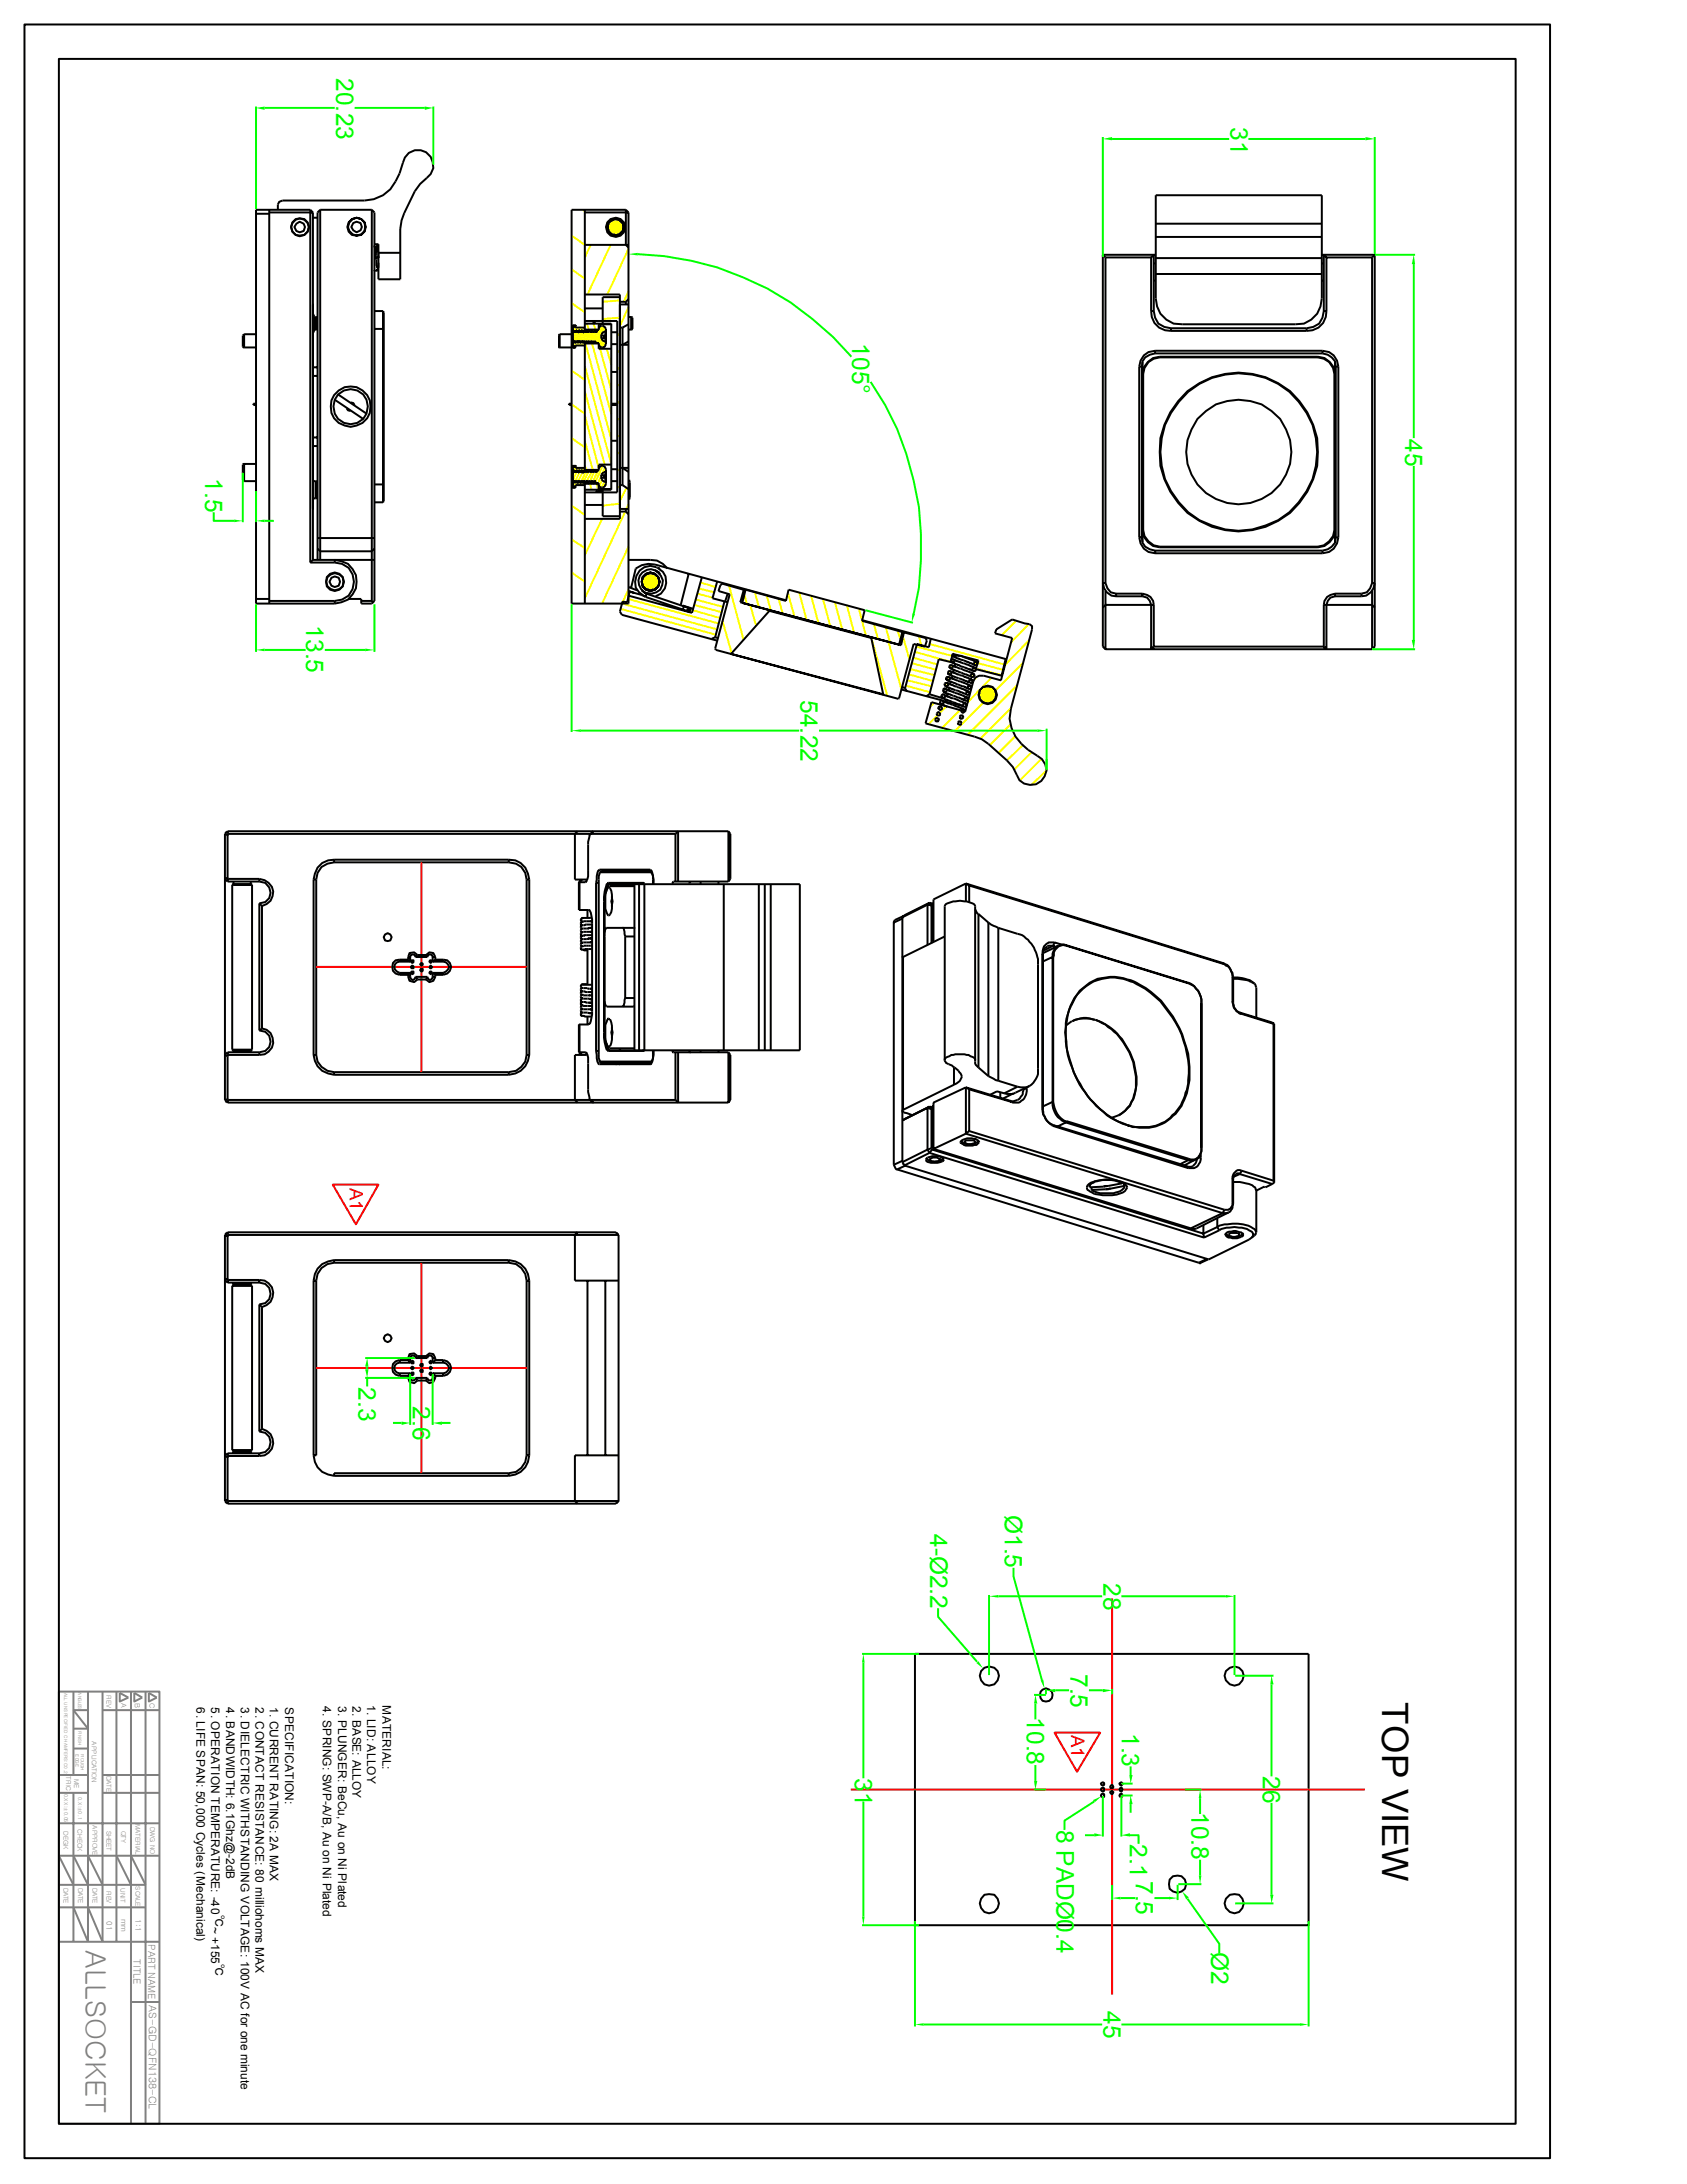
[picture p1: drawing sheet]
<svg xmlns="http://www.w3.org/2000/svg" width="216mm" height="279mm" viewBox="0 0 216 279" stroke-linecap="round" stroke-linejoin="round" font-family="sans-serif">
<defs><g id="words">
<text font-size="4.7" x="176.9" y="217.8" transform="rotate(90 176.9 217.8)">TOP VIEW</text>
<text font-size="3.6" fill="#808080" x="10.9" y="249.5" transform="rotate(90 10.9 249.5)">ALLSOCKET</text>
<g font-size="3.1" fill="#0f0">
<text x="43" y="10" transform="rotate(90 43 10)">20.23</text>
<text x="157.5" y="16.3" transform="rotate(90 157.5 16.3)">31</text>
<text x="109" y="43.9" transform="rotate(90 109 43.9)">105°</text>
<text x="179.8" y="56.1" transform="rotate(90 179.8 56.1)">45</text>
<text x="26.2" y="61.2" transform="rotate(90 26.2 61.2)">1.5</text>
<text x="39.2" y="80" transform="rotate(90 39.2 80)">13.5</text>
<text x="102.4" y="89.6" transform="rotate(90 102.4 89.6)">54.22</text>
<text x="45.9" y="177.5" transform="rotate(90 45.9 177.5)">2.3</text>
<text x="52.8" y="179.9" transform="rotate(90 52.8 179.9)">2.6</text>
<text x="119" y="196.3" transform="rotate(90 119 196.3)">4-Ø2.2</text>
<text x="128.6" y="193.8" transform="rotate(90 128.6 193.8)">Ø1.5</text>
<text x="141.2" y="202.5" transform="rotate(90 141.2 202.5)">28</text>
<text x="137" y="214.1" transform="rotate(90 137 214.1)">7.5</text>
<text x="131.4" y="219.7" transform="rotate(90 131.4 219.7)">10.8</text>
<text x="143.6" y="221.7" transform="rotate(90 143.6 221.7)">1.3</text>
<text x="109.4" y="227.4" transform="rotate(90 109.4 227.4)">31</text>
<text x="161.6" y="227.2" transform="rotate(90 161.6 227.2)">26</text>
<text x="152.5" y="231.8" transform="rotate(90 152.5 231.8)">10.8</text>
<text x="135.2" y="234.1" transform="rotate(90 135.2 234.1)">8 PADØ0.4</text>
<text x="144.6" y="235.9" transform="rotate(90 144.6 235.9)">2.17.5</text>
<text x="155" y="249.8" transform="rotate(90 155 249.8)">Ø2</text>
<text x="141.2" y="257.3" transform="rotate(90 141.2 257.3)">45</text>
</g>
<g font-size="2.4" fill="#f00">
<text x="44.8" y="152" transform="rotate(90 44.8 152)">A1</text>
<text x="137.1" y="222" transform="rotate(90 137.1 222)">A1</text>
</g>
<g font-size="1.5">
<text x="25.1" y="218.4" transform="rotate(90 25.1 218.4)">6. LIFE SPAN: 50,000 Cycles (Mechanical)</text>
<text x="27" y="218.4" transform="rotate(90 27 218.4)">5. OPERATION TEMPERATURE: -40</text>
<text x="29" y="218.4" transform="rotate(90 29 218.4)">4. BANDWIDTH: 6.1Ghz@-2dB</text>
<text x="30.8" y="218.4" transform="rotate(90 30.8 218.4)">3. DIELECTRIC WITHSTANDING VOLTAGE: 100V AC for one minute</text>
<text x="32.7" y="218.4" transform="rotate(90 32.7 218.4)">2. CONTACT RESISTANCE: 80 milliohoms MAX</text>
<text x="34.5" y="218.4" transform="rotate(90 34.5 218.4)">1. CURRENT RATING: 2A MAX</text>
<text x="36.5" y="218.4" transform="rotate(90 36.5 218.4)">SPECIFICATION:</text>
<text x="41.3" y="218.3" transform="rotate(90 41.3 218.3)">4. SPRING: SWP-A/B, Au on Ni Plated</text>
<text x="43.3" y="218.3" transform="rotate(90 43.3 218.3)">3. PLUNGER: BeCu, Au on Ni Plated</text>
<text x="45.1" y="218.3" transform="rotate(90 45.1 218.3)">2. BASE: ALLOY</text>
<text x="47" y="218.1" transform="rotate(90 47 218.1)">1. LID: ALLOY</text>
<text x="48.9" y="218.2" transform="rotate(90 48.9 218.2)">MATERIAL:</text>
<text x="27.6" y="244.9" transform="rotate(90 27.6 244.9)">℃</text>
<text x="27" y="246.5" transform="rotate(90 27 246.5)">~ +155</text>
<text x="27.6" y="251.3" transform="rotate(90 27.6 251.3)">℃</text>
</g>
<text font-size="1.4" fill="#808080" x="19.1" y="256.5" transform="rotate(90 19.1 256.5)">AS-GD-QFN138-CL</text>
<g font-size="1.3" fill="#808080">
<text x="17.1" y="250.6" transform="rotate(90 17.1 250.6)">TITLE</text>
<text x="19" y="248.7" transform="rotate(90 19 248.7)">PART NAME</text>
</g>
<g font-size="1" fill="#808080">
<text x="13.6" y="245.8" transform="rotate(90 13.6 245.8)">01</text>
<text x="15.5" y="245.5" transform="rotate(90 15.5 245.5)">mm</text>
<text x="17.4" y="245.5" transform="rotate(90 17.4 245.5)">1:1</text>
</g>
<g font-size=".9" fill="#808080">
<text x="15.5" y="217.9" transform="rotate(90 15.5 217.9)">A</text>
<text x="17.3" y="217.8" transform="rotate(90 17.3 217.8)">B</text>
<text x="19.1" y="217.9" transform="rotate(90 19.1 217.9)">C</text>
</g>
<g font-size=".8" fill="#808080">
<text x="13.6" y="216.8" transform="rotate(90 13.6 216.8)">REV</text>
<text x="8.5" y="227.3" transform="rotate(90 8.5 227.3)">TRIC</text>
<text x="9.5" y="227.6" transform="rotate(90 9.5 227.6)">ME</text>
<text x="11.8" y="222.8" transform="rotate(90 11.8 222.8)">APPLICATION</text>
<text x="13.6" y="227.2" transform="rotate(90 13.6 227.2)">DATE</text>
<text x="11.9" y="233.5" transform="rotate(90 11.9 233.5)">APPROVE</text>
<text x="17.4" y="233.4" transform="rotate(90 17.4 233.4)">MATERIAL</text>
<text x="19.2" y="233.7" transform="rotate(90 19.2 233.7)">DWG NO</text>
<text x="8.1" y="234.3" transform="rotate(90 8.1 234.3)">DEGK</text>
<text x="9.9" y="234" transform="rotate(90 9.9 234)">CHECK</text>
<text x="13.6" y="234.2" transform="rotate(90 13.6 234.2)">SHEET</text>
<text x="15.5" y="234.2" transform="rotate(90 15.5 234.2)">QTY</text>
<text x="8.1" y="241.5" transform="rotate(90 8.1 241.5)">DATE</text>
<text x="10" y="241.5" transform="rotate(90 10 241.5)">DATE</text>
<text x="11.9" y="241.5" transform="rotate(90 11.9 241.5)">DATE</text>
<text x="13.6" y="241.9" transform="rotate(90 13.6 241.9)">REV</text>
<text x="15.4" y="241.6" transform="rotate(90 15.4 241.6)">UNIT</text>
<text x="17.4" y="241.3" transform="rotate(90 17.4 241.3)">SCALE</text>
</g>
<g font-size=".7" fill="#808080">
<text x="8.2" y="229.5" transform="rotate(90 8.2 229.5)">0.XX:±0.05</text>
<text x="10" y="229.9" transform="rotate(90 10 229.9)">0.X:±0.1</text>
</g>
<g font-size=".6" fill="#808080">
<text x="8.2" y="216.6" transform="rotate(90 8.2 216.6)">ALL UNSPECIFIED CHAMFERS:C0.2</text>
<text x="10" y="216.5" transform="rotate(90 10 216.5)">ANGLES</text>
<text x="10" y="221.4" transform="rotate(90 10 221.4)">FINISH</text>
<text x="9.7" y="224.5" transform="rotate(90 9.7 224.5)">EDGE</text>
<text x="10.3" y="224.5" transform="rotate(90 10.3 224.5)">ROUGH</text>
</g>
</g></defs>
<g fill="none" stroke="#808080" stroke-width=".25">
<path d="M7.5 216.4h12.9v55.3h-12.9zM9.4 216.4v10.7M11.3 218.8h-1.9l1.9 2.3h-1.9M11.3 216.4v32l-1.9-4.4M13.1 218.8h7.3M13.1 216.4v32l-1.8-4.4M14.9 216.4v32M15.3 216.6l1.1 .6-1.1 .5zM16.8 216.4v55.3M17.2 216.6l1 .6-1 .5zM18.6 216.4v55.3M19.1 216.6l1 .6-1 .5z"/>
<path d="M7.5 233.3h12.9M7.5 227.1h3.8M7.5 229.4h3.8M9.4 237.4l1.9 3.7M9.4 223.7h1.9M9.4 229.4v19M11.3 237.4l1.8 3.7M13.1 227.1h7.3M13.1 229.4h7.3M14.9 237.4l1.9 3.7M16.8 237.4l1.8 3.7h-11.1M20.4 237.4h-12.9l1.9 3.7"/>
<path d="M7.5 244h11.1M7.5 248.4h12.9M16.8 256.1h3.6"/>
</g>
<g fill="none" stroke="#000" stroke-width=".25">
<path d="M3.1 3.1h195.3v273h-195.3zM7.5 7.5h186.5v264.2h-186.5zM32.8 27.3h1.7M34.5 27.2h5.2l.3 .1M34.5 26.8v50.4M35.6 26.8v-.6l.1-.4 .5-.1h10.5a4.4 4.4 0 0 0 3.9-2.5l.5-1 .5-1.4a1.93 1.93 0 0 1 1.8-1.6 1.93 1.93 0 0 1 2 1.5l.1 .8-.4 .8-1.3 1.2-.7 1-1.4 2.8-.3 .9-.2 1.1v6.4h-2.8v-4.5h-.5M37.8 30.1h.1M37.8 28v.1M37.9 28.6l.5-.2 .5 .2 .1 .4-.1 .5-.5 .2-.5-.2-.2-.5zM39.7 26.8l.3 .4v44.4M39.7 26.8v45.2M39.7 26.8h-6.9v50.4h10"/>
<path d="M40 38.9h.1M40 27.9h.6M41 26.8v44.8M41 26.8h6.6M41 26.8l-.4 .4v44.4M44.6 28.4a1.18 1.18 0 0 1 1.9-.2 1.18 1.18 0 0 1-.3 1.9 1.16 1.16 0 0 1-1.6-.8 1.16 1.16 0 0 1 1-1.4 1.15 1.15 0 0 1 1.1 1.3 1.15 1.15 0 0 1-1.5 .9 1.15 1.15 0 0 1-.6-1.7zM45.2 28.5l.4-.1 .5 .1 .2 .5-.2 .5-.5 .2-.4-.2-.2-.5zM47.6 26.8v50.1M47.6 26.8l.3 .4v49.7l-.3 .3h-1.4v-.6h-1.7M47.9 31.4l.1 .7 .1 .1v.5M47.9 39.8h1.1M48.1 32.7l.2 1.6"/>
<path d="M48.3 31.7l.1 1.1M48.4 33.6v.6l-.1 .2a.23 .23 0 0 1-.1 .3 .23 .23 0 0 1-.3-.2M48.4 31.3l-.2 .3-.1 1.1M48.4 32.3h2.8M49 39.8l.1 .2v24.1l-.1 .2M49 39.8v24.5M74.8 37.7h4.5v28.7h-4.5M74.8 27.2h5.3l.3 .1M74.8 31.3h5.6M74.8 26.8v15.6M74.8 39.5h2.3M79.3 38h-2.2v3.4"/>
<path d="M79.3 38.6h.8M79.3 38.9h1.1M80.1 26.8v4.5l.3 .4M80.1 38.6v.3M80.1 26.8h-6.9v50.4h7.2v-12.1M80.1 26.8l.3 .4v37.9M80.4 38.3l-.3 .3M141.1 32.6v50.1l.4 .4M141.1 32.6h6.8M141.1 32.6l.4 .3M141.5 32.9v41.7M141.5 32.9h5.8"/>
<path d="M147.3 32.9l.4-.3v7.2M147.3 32.9v6.9M147.3 39.8a2.39 2.39 0 0 0 2.6 2.5M147.3 39.8h.4M147.7 33.7h.2M147.7 35.9h.2M147.7 39.8a2.05 2.05 0 0 0 2.2 2.2M147.9 25h21.3v13.2a3.2 3.2 0 0 1-3.4 3.3h-14.5a3.2 3.2 0 0 1-3.4-3.3zM147.9 28.6h21.3M147.9 30.3h21.3M147.9 33h21.3M147.9 35.1h21.3"/>
<path d="M169.2 32.6h6.7M169.2 33.7h.2M169.2 35.9h.2M169.4 39.8a2.05 2.05 0 0 1-2.2 2.2M169.4 39.8h.4M169.8 39.8a2.39 2.39 0 0 1-2.6 2.5M169.8 32.9l-.4-.3v7.2M169.8 32.9h5.8M169.8 32.9v6.9M175.6 32.9v41.7M175.9 32.6v50.1l-.3 .4M175.9 32.6l-.3 .3"/>
<path d="M31.2 42.8h1.6M31.2 44.5h1.6M31.2 42.8l-.1 .1v1.5l.1 .1M31.2 59.4h-.1v2l.1 .2M31.2 42.8v1.7M32.5 51.6v.2M32.8 51.6h-.4v.2h.4M32.8 59.4h-1.6v2.2M40 47h.6M40 48.1h.6M40 56h.6M40 41.1h.1"/>
<path d="M40 40.1l.2 .4v1.8l-.2 .3M40 57.1h.6M40.2 42.2h.2M40.2 40.6h.2M40.4 40.6v1.6M40.4 40.6h.1v1.6h-.1M42.8 51.1l3.7 2.5M43.3 50.5l3.6 2.4M44.4 52.2l.1 .3 .4 .1M44.9 51.5l.3 .1 .2 .2M47.9 42.1h1.2M71.6 42.8h1.6"/>
<path d="M71.6 42.8h-.1v1.7h.1M71.6 42.8v1.7M72.9 51.6v.2M73.2 41.7h.5h-.4v2.8M73.2 59.6h.5h-.4v2.7h.4M73.2 51.6h-.4v.2h.4M73.3 42.2l.1 .1M73.3 43.5l.1 .1M73.3 41.8h.4zM73.3 44.3h.4zM73.3 59.7h.4M73.3 59.8h.4"/>
<path d="M73.4 43.9h-.1l.2-.2 .1 .2M73.4 43.6v.2h.1M73.4 43.6l.3 .3M73.4 42.3h.1M73.4 43.6h.1M73.5 42.2l.2 .3M73.5 42.2l-.1 .3M73.5 42.2l-.1 .1M73.6 43.9h.1M73.7 42.5h.1M73.7 43.8v.1M73.7 41.7v.2h1.1"/>
<path d="M73.7 59.6v.3h1.1M73.7 42.2h.1M73.7 42.2v.1M73.7 42.2l.2 .4 .2-.4M73.7 43.6l.2 .3M73.7 43.6v.3M73.7 42.2l-.1 .4-.1-.2-.2 .2 .1-.3M73.7 43.6l-.1 .3M73.8 43.6h.1M73.8 42.2l.2 .3M73.8 43.6l.2 .3M73.8 43.6l-.1 .3"/>
<path d="M73.8 42.2l-.1 .3M73.9 43.9h.1M74 42.5h.1M74 43.8v.1M74.1 42.2h.1M74.1 42.2v.1M74.1 42.2l.2 .4 .1-.4M74.2 43.6h.1M74.2 42.2l.1 .3M74.2 43.6l.1 .3M74.2 43.6l-.2 .3M74.2 42.2l-.2 .3"/>
<path d="M74.3 43.9h.1M74.3 43.9l-.2-.3-.2 .3M74.3 42.5h.1M74.3 43.8v.1M74.4 42.2h.1M74.4 42.2v.1M74.4 42.2l.2 .4 .2-.4M74.5 43.6h.1M74.5 42.2l.1 .3h.2M74.5 43.6l.2 .3M74.5 43.6l-.2 .3M74.5 42.2l-.2 .3"/>
<path d="M74.6 43.9h.1M74.6 43.9l-.2-.3-.1 .3M74.7 43.8v.1M74.8 42.2l-.1 .3M74.8 43.7v.2M74.8 43.6v.1M74.8 42.2v.1M74.8 42.2l.1 .4 .2-.4M74.8 43.6l.1 .3M74.8 43.7h.1M74.8 43.7l-.1 .2M74.8 43.6l-.2 .3"/>
<path d="M74.8 42.2h1.8M74.8 43.9h1.8M74.8 44.2h-1.1v.3h-2.1M74.8 42.3h.1M74.8 41.1h4.2v21.9h-4.2M74.8 41.4h3.4v21.3h-3.4M74.8 43.8v16.6M74.9 43.9h.1M75.1 42.2h.1M75.1 42.2l.2 .4 .1-.4M75.1 42.2l-.1 .3h-.1M75.3 43.9h.1"/>
<path d="M75.3 43.9l-.2-.3-.2 .3M75.4 42.2h.1M75.4 42.2l-.1 .3M75.4 42.2l.2 .4 .2-.4M75.6 43.9h.1M75.6 43.9l-.2-.3-.1 .3M75.8 42.2h.1M75.8 42.2l-.2 .3M75.8 42.2l.1 .4 .2-.4M75.9 43.9h.1M75.9 43.9l-.1-.3-.2 .3M75.9 43.9l.2-.3 .2 .3h.3v.7h1.6"/>
<path d="M75.9 41.1v.3M76.1 42.2h.1M76.1 42.2l-.2 .3M76.1 42.2l.2 .4 .2-.4M76.1 41.1v.3M76.5 42.2l-.2 .3M76.6 42l.2-.3h.3l.5 .4v1.9l-.2 .4-.3 .1-.3-.1-.2-.3M76.6 59.9l.2-.2 .3-.1 .3 .1 .2 .3v1.9l-.2 .3-.3 .2-.3-.1-.2-.2M77 43.3h.6M77.3 42.9v.4M77.5 43.7l.1 .1M77.5 42.4v1.3"/>
<path d="M77.6 42.4h-.3l-.3 .4v.5l.3 .4h.2M77.6 42.8l-.1 .1h-.5M78.2 42.5h.8M78.2 44h.8M78.2 41.5h-1.6v.7h-.1M78.2 59.4h-1.6v.8h-.1M78.2 47.6h.8M78.2 51.6h.8M78.2 51.8h.8M78.2 56.4h.8M79.3 41.9h.4M79.3 42.2h.1"/>
<path d="M79.3 44.1h1.1M79.3 59.9h1.1M79.3 40.6h.1M79.7 41.9v20.2M79.7 59.9l.7 .5M80.4 42.2h.4M80.4 43.7l-.7 .4M80.4 41.5l-.7 .4M80.4 40.6h.4M80.8 40.6v1.6M80.8 40.6h.1v1.5l-.1 .1M145.8 46.9v21.8"/>
<path d="M145.8 46.9h.3M146.1 46.9v21.8M146.1 56.7h.1M146.1 58.9h.1M146.2 46.3v23M146.3 47.8v20M147.8 44.9v.3M147.8 44.9a2.02 2.02 0 0 0-2 2M147.8 45.2a1.6 1.6 0 0 0-1.7 1.7M147.8 44.9h21.4M147.8 45.2h21.4M148.4 45.6h20.3"/>
<path d="M148.4 45.7h20.3M148.4 45.6v.1M148.4 45.6a2.32 2.32 0 0 0-2.2 2.2h.1M148.4 45.7a2.17 2.17 0 0 0-2.1 2.1M149.9 42v.3M149.9 42h17.3M149.9 42.3h17.3M152.1 50.1a10 10 0 0 1 13.5 .6 10 10 0 0 1 .6 13.6l-1.2 1.2a10.1 10.1 0 0 1-11.5 1 10.1 10.1 0 0 1-1.4-16.4zM153.2 53.6a6.9 6.9 0 0 1 10.6 0 6.8 6.8 0 0 1-1.1 9.5 6.7 6.7 0 0 1-8.3 0 6.7 6.7 0 0 1-1.9-8.2zM167.2 42v.3M168.7 45.6a2.32 2.32 0 0 1 2.2 2.2h-.1M168.7 45.7a2.17 2.17 0 0 1 2.1 2.1"/>
<path d="M168.7 45.6v.1M169.2 44.9a2.02 2.02 0 0 1 2.1 2M169.2 45.2l.7 .2 .5 .3 .5 .5v.7M169.2 44.9v.3M170.8 47.8v20M170.9 46.3v23M170.9 56.7h.1M170.9 58.9h.1M170.9 46.9h.4M170.9 46.9v21.8M171.3 46.9v21.8M31.2 61.6h1.6"/>
<path d="M32.8 76.6h1.7M34.5 76.9h8.3M39.7 72h3.1M40 71.6l-.3 .4M40 61.4l.1 .2M40 61.6h.4M40 65.1h.1M40 71.6h7.9M40 62.9h.1M40 63.8h.4M40.1 63.8l-.1 .1M40.4 61.6v2.2"/>
<path d="M40.4 61.6h.1v2.2h-.1M40.6 68.8h7.3M41.8 73.8a1.18 1.18 0 0 1 1.8-.3 1.18 1.18 0 0 1 0 1.8 1.18 1.18 0 0 1-1.8-.3l-.1-.6zM41.9 73.8a1.14 1.14 0 0 1 1.5-.3 1.14 1.14 0 0 1 .5 1.5 1.14 1.14 0 0 1-1.6 .3 1.14 1.14 0 0 1-.4-1.5zM42.4 73.9l.4-.2 .5 .2 .2 .5-.2 .5-.5 .2-.4-.2-.2-.5zM42.8 72v-.4a2.79 2.79 0 0 1 2.8 2.8 2.79 2.79 0 0 1-2.8 2.8M42.8 76.9v.3M42.8 72a2.46 2.46 0 0 1 2.5 2.4 2.46 2.46 0 0 1-2.5 2.5M46.2 76.9h1.4M47.6 76.9l.2 .1M47.9 70.2l-.3 .3h-6.6l-.4-.3M47.9 62h1.2"/>
<path d="M47.9 64.3h1.1M73.3 60.5l.2-.4 .2 .4M73.3 61.5l.2 .1M73.3 60.2l.2 .1M73.3 62.2h.4zM73.4 61.7l-.1 .1h.1M73.5 61.6l-.1 .1M73.5 60.2l-.1 .2M73.5 60.3l-.2 .2M73.5 61.6l.2 .2M73.6 61.7l-.2-.2v.2M73.7 60.5h.1"/>
<path d="M73.7 61.6v.2M73.7 60.5l.1-.4 .2 .4M73.7 61.5l-.1 .2M73.7 60.2h.1M73.7 61.5v.2h-.1M73.7 60.2l.2 .3 .2-.3M73.7 60.2l-.1 .3-.1-.2M73.7 61.5l.2 .3M73.8 61.6l-.1 .2M73.8 61.6h.1M73.8 61.6l.2 .2M73.9 61.8h.1"/>
<path d="M74 60.5h.1M74 61.6v.2M74 60.5l.2-.4 .1 .4M74.1 61.5l-.2 .3M74.1 60.2h.1M74.1 61.5l-.2 .2M74.1 60.2l.2 .3 .1-.3M74.1 61.5l.2 .3M74.2 61.6l-.2 .2M74.2 61.6h.1M74.2 61.6l.1 .2M74.3 61.8h.1"/>
<path d="M74.3 60.5h.1M74.3 61.6v.2M74.4 61.5l-.1 .3M74.4 60.2h.1M74.4 60.2l.2 .3-.1-.4-.2 .4M74.4 61.5l-.1 .2M74.4 61.5l.2 .3M74.5 61.6l-.2 .2M74.5 61.6h.1M74.5 61.6l.2 .2M74.6 61.8h.1M74.7 61.6v.2"/>
<path d="M74.8 61.6v15.6M74.8 61.6v.2M74.8 60.2l.1 .3M74.8 61.6l-.1 .2M74.8 61.5l-.2 .3M74.8 61.5v.1M74.8 61.5l-.2 .2M74.8 61.5l.1 .3M74.8 64.6h2.3M74.8 61.9h1.8M74.8 62.1h-1.1v.3h-.5M74.9 60.2h-.1"/>
<path d="M74.9 61.8h.1M75.1 61.5l.2 .3M75.1 61.5l-.2 .3M75.1 60.2l-.2 .3M75.1 60.2l.2 .3M75.2 60.2h-.1M75.3 61.8h.1M75.4 61.5l-.1 .3M75.4 60.2l-.1 .3M75.4 60.2l.2 .3M75.4 61.5l.2 .3M75.5 60.2h-.1"/>
<path d="M75.6 61.8h.1M75.8 60.2l.1 .3M75.8 61.5l.1 .3M75.8 61.5l-.2 .3M75.8 60.2l-.2 .3M75.9 60.2h-.1M75.9 61.8h.1M76.1 61.5l-.2 .3M76.1 60.2l-.2 .3M76.1 61.5l.2 .3h.3v.8h1.6M76.1 60.2l.2 .3M76.2 60.2h-.1"/>
<path d="M76.4 62.7v.3v-.2l.1 .2M76.5 60.2l-.2 .3M76.6 60.1h-1.8l-.1 .4h-.1l.2-.3M76.6 62.7v.3M76.7 62.7v.3M76.9 62.7v.3zM77 61.1h.6v.1M77 60.8h.6M77 62.7v.3M77.1 62.7v3.3h2.2M77.3 60.8v.3M77.5 60.4v1.2"/>
<path d="M77.5 60.4h-.2l-.3 .3v.6l.3 .3h.3M77.6 60.3l-.1 .1M78.2 60h.8M78.2 61.6h.8M79.3 62.7h.1M79.3 63.4h.1M79.3 65.1h1.1M79.3 65.4h.8M79.7 62.1l.7 .5M79.7 62.1h-.4M80.1 65.4l.3 .4M80.1 65.1v.3"/>
<path d="M80.4 71.6h2.8l.9 .1 .7 .4 .6 .6M80.4 75.1l1.1 .4M80.4 75.6l.8 .3M80.5 61.4l.1 .3v1.9l-.1 .3M80.6 75.6l-.3 1.4h-.6l-.4 1.2 .3 .5 12.2 3.3M80.6 75.7l1.9 .6M80.8 75.2l.6-2.5 .7-.4 .9-.2 .8 .1 16.8 4.6M82.2 75.5h-.1l.3 .2M82.3 73.8a1.14 1.14 0 0 1 1.5-.3 1.14 1.14 0 0 1 .4 1.5 1.14 1.14 0 0 1-1.5 .3 1.14 1.14 0 0 1-.4-1.5zM82.4 75.7l.1 .1M82.5 76.3h.1M82.5 76.3l.1 .1"/>
<path d="M82.5 75.8l.2 .1M82.5 75.8l.3 .1M82.5 75.8h.1M82.5 76.3a2.02 2.02 0 0 1-.6-3.3 2.02 2.02 0 0 1 3.3 .7 1.97 1.97 0 0 1-1.3 2.6M82.6 76.4l5.5 1.8M82.6 73.4a1.17 1.17 0 0 1 1.8 .9 1.17 1.17 0 0 1-1.7 1.1 1.17 1.17 0 0 1-.3-1.7 1.17 1.17 0 0 1 1.8 0 1.17 1.17 0 0 1-.4 1.7 1.1 1.1 0 0 1-1.1 .1 1.1 1.1 0 0 1-.6-1.1l.1-.6zM82.7 75.9l5.5 1.9M82.7 75.9l-.1 .5M82.9 75.9h-.2M83.8 73h.2M84.2 73.2a1.56 1.56 0 0 0-2.3 .4 1.56 1.56 0 0 0 .6 2.2l-.1-.1M84.2 73.2l.2 .2"/>
<path d="M84.2 73.2a1.55 1.55 0 0 1 .4 1.9 1.55 1.55 0 0 1-1.9 .8h-.1l-.2-.2M84.2 73.2l-.2-.1 .3 .1 .1 .2M84.2 72.6l.2 .2M87.4 77.5l1.3 .4M87.5 77.6l-.1 .4M88 78l.2-.2 .2 .2-.2 .2zM88.1 73.4l-1 4M89.8 73.8l-1.2 4.6-8.2-2.2M91.8 74.4l-.6 2.1 1.9 .5M92.7 77l-1.2 4.5M93.1 75.9l-.3 1.1M93.4 74.8v.1"/>
<path d="M95 77.1l.4-1.7 5.2 1.5 .3-1.5 9.8 2.7-.4 1.3 5.2 1.5M95.1 75.4l.1 .1M95.2 75.5l-.5 1.5 20.6 5.6 .4-1.6M95.2 75.5l.2 .1M95.4 75.5l-2.9-.8-.3 .1-.3 .8 1.5 .4-1.9 7 .1 .1 23.4 6.3 1.9-7 1.5 .3 .2-.7-.2-.4-2.9-.7M96.9 77.6h.1M98.5 78.1l13 3.5M98.5 78.1l-4.9 5.6M98.6 78.1h-.1M110.3 79.3l18.5 5M141.5 74.6h-.4a1.74 1.74 0 0 0 1.7 1.7M141.5 75.6v7.5"/>
<path d="M141.5 74.6l.2 .7 .5 .5 .6 .1M142.8 75.9v.4M142.8 75.9h3.4M142.8 76.3h3.4M145.8 68.7h.3M145.8 68.7a2.02 2.02 0 0 0 2 2.1M146.1 68.7a1.6 1.6 0 0 0 1.7 1.7M146.2 75.9v.4M146.2 75.9a1.45 1.45 0 0 1 1.5 1.5M146.2 76.3l.6 .2 .4 .4 .1 .5v5.7M146.3 67.8h-.1a2.32 2.32 0 0 0 2.2 2.2M146.3 67.8a2.35 2.35 0 0 0 2.1 2.1"/>
<path d="M147.7 77.4h-6.2l-.4 .3M147.7 77.4v5.3M147.8 70.4v.4M147.8 70.4h21.4M147.8 70.8h21.4M148.4 69.9h20.3M148.4 70h20.3M148.4 69.9v.1M168.7 69.9v.1M169.2 70.4v.4M169.4 77.4h6.2l.3 .3M169.4 77.4v5.3"/>
<path d="M170.8 67.8h.1a2.32 2.32 0 0 1-2.2 2.2M170.8 67.8a2.35 2.35 0 0 1-2.1 2.1M170.9 75.9h3.3M170.9 76.3h3.3M170.9 75.9v.4M170.9 75.9a1.45 1.45 0 0 0-1.5 1.5M170.9 76.3l-.6 .2-.4 .4-.1 .5v5.7M170.9 68.7h.4M170.9 68.7v.7l-.5 .5-.5 .4-.7 .1M171.3 68.7a2.02 2.02 0 0 1-2.1 2.1M174.2 75.9v.4M175.6 74.6h.3a1.74 1.74 0 0 1-1.7 1.7"/>
<path d="M175.6 74.6l-.3 .7-.4 .5-.7 .1M175.6 75.6v7.5M91.5 81.5l.4 .1M91.5 81.5l-.4 .2M93.5 83.7h.1M93.6 83.7l19.4 5.1M111.5 81.6l1.5 7.2M111.5 81.5v.1M113 88.8l.1 .1M113.1 82h.1M115.4 80.9l.3 .1M115.4 88.2l5.1 1.4"/>
<path d="M115.5 87.9l.3 .2M115.5 80.9l-.4 1.6M115.8 88.1l.3 .4M115.8 80.9l-.1 .1M117.5 81.3v.1M119 88.8l-.5 .3M119 88.8l1.7 .5M119.1 81.7l-.2 1.1-1.6-.4-1.5 5.7M119.7 92a.22 .22 0 0 1 .3-.1 .22 .22 0 0 1 .1 .2M119.7 92a.22 .22 0 0 0 .2 .3 .22 .22 0 0 0 .2-.2M119.7 92h.1M119.9 91.3l.1 .2 .3-.1"/>
<path d="M119.9 91.3l.2-.2 .2 .2v.1M119.9 91.3h.1M120.1 90.5v.1l.2 .2 .3-.1M120.1 90.5v-.1l.3-.1 .2 .4M120.1 90.5h.1M120.1 92.1h.1M120.3 89.7l.3-.1 .1 .1v.2M120.3 89.7v.3l.9 .4M120.3 89.7v.2l.2 .2 .2-.1v-.1M120.3 89.7h.1M120.3 91.4h.1M120.5 89a.6 .6 0 0 0 .7 .5l2.1 .8-2.6-.6"/>
<path d="M120.5 89l.2 .3 .2-.1M120.5 89l.2-.2h.1l.1 .4M120.5 89h.1M120.6 90.7h.1M120.7 89.7l.2 .1 .7 .2 1.7 .7 .1 .1v.2M120.7 88.2l.2-.1 .3 .1v.2M120.7 88.2l.1 .4 1.7 .6h.3l.6 .4M120.7 88.2v.2l.2 .2 .3-.2M120.7 88.2h.1M120.7 89.9h.1M120.9 87.5l.1 .3h.2l.1 .2 2.4 .8M120.9 87.5v.1l.2 .2 .2-.1v-.1"/>
<path d="M120.9 87.5l.1-.1h.3v.2M120.9 88.9l.2 .2h.2v.1l.5 .1h.2l1.5 .6 .2 .3-.1 .1M120.9 87.5h.1M120.9 89.2h.1M121.1 88.2l1.8 .6 .6 .4a.3 .3 0 0 1 .4 .3M121.1 89.5l-.1 .2M121.2 86.7v-.1h.3l.1 .3M121.2 86.7l-.1 .2 .5 .3 2.3 .9M121.2 86.7l-.1 .2 .1 .1 .4-.1M121.2 86.7h.1M121.2 88.4h.1M121.2 88.7v.4"/>
<path d="M121.3 87.5l2.4 .8v.1h.2l.1 .2v.1M121.3 86l.1-.1h.3l.1 .2M121.3 86a.32 .32 0 0 0 .5 .4l.1 .1 2.1 .8M121.3 86a.22 .22 0 0 0 .2 .3 .22 .22 0 0 0 .3-.2M121.3 86h.1M121.3 87.6h.1M121.5 86.7l2.2 .8 .5 .2 .1 .3M121.5 85.3a.64 .64 0 0 0 .6 .4l2.2 .8M121.5 85.3h.1M121.5 88l-.1 .3M121.6 85.1h.2a.24 .24 0 0 1 .2 .3 .24 .24 0 0 1-.3 .1 .24 .24 0 0 1-.2-.2zM121.6 86.9h.1"/>
<path d="M121.7 87.2l-.1 .3M121.8 84.5v-.2h.2l.2 .3M121.8 85.9l2.5 1 .2 .1v.2M121.8 84.5v.2l.4 .2 2.3 .9M121.8 84.5a.22 .22 0 0 0 .1 .3 .22 .22 0 0 0 .3-.2M121.8 86.1h.1M121.9 83.7a.22 .22 0 0 0 .2 .3 .22 .22 0 0 0 .2-.2l.7 .1 1.5 .5 .5 .3 .1 .2M121.9 83.7l.1 .3 .5 .2 2.2 .8M121.9 84.8l-1.8-.5-1.1 4.5M121.9 85.2l2.4 .8 .2 .2h.1l.1 .2h-.1M121.9 86.4l-.1 .4M122.1 83.7h-.2"/>
<path d="M122.1 84.4l2.4 .9 .3 .1 .1 .3M122.1 85.7l-.1 .3M122.2 84.6h.1M122.3 83.7v.2M122.3 84.9l-.1 .4M122.6 92.5h.1M122.6 92.5a.22 .22 0 0 0 .2 .2 .22 .22 0 0 0 .2-.2M122.6 92.5a.22 .22 0 0 1 .3-.2 .22 .22 0 0 1 .1 .2M122.9 91.7h.1M122.9 91.7v.2h.2l.2-.1M122.9 91.7a.22 .22 0 0 1 .2-.2 .22 .22 0 0 1 .2 .3M123 92.5h.1"/>
<path d="M123 90.9h.1M123 90.9l.2 .3 .2-.2M123 90.9a.22 .22 0 0 1 .3-.1 .22 .22 0 0 1 .1 .2M123.2 90.2h.1M123.2 90.2l.2 .2h.1l.1-.1M123.2 90.2l.2-.2h.2l.1 .2-.1 .1M123.3 91.8h.1M123.4 89.4h.1M123.4 89.4a.22 .22 0 0 1 .3-.2 .22 .22 0 0 1 .2 .3M123.4 89.4v.2l.2 .1 .3-.2M123.5 90.4h.2M123.5 91h-.1"/>
<path d="M123.6 90.3h.1M123.6 88.6h.1M123.6 90.1l.2 .1M123.6 88.6a.22 .22 0 0 1 .3-.1 .22 .22 0 0 1 .1 .2M123.6 88.6l.2 .3 .2-.1v-.1M123.9 89.5h.1M123.9 87.9h.1M123.9 87.9a.22 .22 0 0 1 .2-.2 .22 .22 0 0 1 .2 .3M123.9 87.9l.1 .2h.1l.2-.1M124 87.1a.22 .22 0 0 1 .3-.1 .22 .22 0 0 1 .2 .2M124 88.7h.1M124 87.1h.1"/>
<path d="M124 87.1l.2 .3h.2l.1-.2M124.2 86.4h.1M124.2 86.4a.22 .22 0 0 0 .2 .2 .22 .22 0 0 0 .2-.2M124.2 86.4l.2-.2h.1l.2 .2h-.1M124.3 88h.1M124.5 85.6a.22 .22 0 0 1 .2-.2 .22 .22 0 0 1 .2 .3M124.5 87.2h.1M124.5 85.6h.1M124.5 85.6v.3h.3l.1-.2M124.5 87.2l-1 3.8M124.5 87.2l.3-.5 .5-.3h.6l2.2 .6 1.4-5.4-2.2-.6 .2-.5 2-1.3 1.6 .6h.6l.4 .3v.4l-2.7 10.2a4.7 4.7 0 0 0 1.3 4.5l.9 .7 1.2 .8a1.94 1.94 0 0 1 1.1 2.3 1.94 1.94 0 0 1-2.1 1.4l-.7-.2-.6-.4-.9-1.7-.7-.8-2.4-2.1-.9-.6-.9-.4-6.3-1.7 .8-2.7 4.3 1.2M124.6 86.4h.1"/>
<path d="M124.6 84.8h.1M124.6 84.8a.22 .22 0 0 1 .3-.1 .22 .22 0 0 1 .2 .2M124.6 84.8a.22 .22 0 0 0 .2 .3 .22 .22 0 0 0 .3-.2M124.9 85.7h.1M125.4 88.3a1.12 1.12 0 0 1 1.5-.4 1.12 1.12 0 0 1 .4 1.5 1.12 1.12 0 0 1-1.5 .4l-.4-.4-.1-.5zM128.7 84.3l-.5 2.1-3.3-.8 .3-1.1-3.3-.8-.2 1.1M141.3 82.8l.1 .1M141.5 83.1h34.1M147.3 82.7l.4 .4M147.7 82.7h21.7M147.7 82.7l-.2 .2M169.4 82.7l.2 .2"/>
<path d="M169.8 82.7l-.4 .4M175.8 82.8l-.1 .1M28.8 106.7l.3 .1M28.8 106.7v34M29 106.4l-.1 .2M29.1 106.8v5.6M29.1 106.3l-.3 .4M29.1 112.4h-.3l.3 .4M29.1 106.3h64.1M29.1 112.4h.1M29.1 106.3l.1 .4M29.1 112.8h4.1"/>
<path d="M29.2 106.7h57.2M29.2 112.4l-.1 .4M29.2 106.7l-.1 .1M29.2 112.4h4M29.7 113.2v21.1M29.7 113.2h2.6M29.9 113.1l-.2 .1M29.9 112.8v.3M29.9 113.1h2.2M32.1 113.1l.2 .1M32.1 112.8v.3M32.3 113.2v21.1"/>
<path d="M33.2 115.6l.3 .3M33.2 112.8a1.4 1.4 0 0 1 1.4 1.4 1.4 1.4 0 0 1-1.4 1.4M33.2 112.4v.4M33.2 115.6v16.2M33.2 112.4a1.75 1.75 0 0 1 1.8 1.6 1.75 1.75 0 0 1-1.5 1.9M33.5 115.9v15.7M40.1 112.5v22.5M40.1 112.5h.4M40.5 112.5v22.5M42.8 110v.3M42.8 110a2.5 2.5 0 0 0-2.7 2.5M42.8 110.3a2.17 2.17 0 0 0-2.3 2.2"/>
<path d="M42.8 110h22.3M42.8 110.3h22.3M65.1 110a2.5 2.5 0 0 1 2.6 2.5M65.1 110.3a2.17 2.17 0 0 1 2.3 2.2M65.1 110v.3M67.4 112.5h.3M67.4 112.5v22.5M67.7 112.5v22.5M73.9 106.3l-.3 .4v5.8h1.5M74.1 112.9v3.5h1.3a.86 .86 0 0 1 .3 .8l.1 .4v12.2l-.3 1.1-.1 .2h-1.3v3.5M74.4 112.5l-.3 .4M74.5 112.5l-.3 .4v3.5"/>
<path d="M75.1 112.7l-.2 .2h-.8M75.2 116.4v1M75.4 118.8h-.5a.43 .43 0 0 0-.6 .3l.2 .2M75.4 118.7h.4M75.4 118.7l-.1 .1M75.5 117.9h.3M75.6 117.9h-1a.22 .22 0 0 0-.3 .2 .22 .22 0 0 0 .2 .3M75.7 117.3l-.2 .1h-.8a.27 .27 0 0 0-.3 .2 .27 .27 0 0 0 .1 .3M75.8 119.2h-.9a.43 .43 0 0 0-.6 .3l.2 .2M75.9 118.3h-1l-.1 .1a.34 .34 0 0 0-.5 .2l.2 .2M75.9 119.6h-1.1v.1a.28 .28 0 0 0-.4 0 .28 .28 0 0 0-.1 .4h.2M75.9 106.3l-.5 .5-.1 .9v3.7a1.96 1.96 0 0 1-.3 1.4"/>
<path d="M76.3 112.9v21.6M76.3 112.9l.1-.4a1.7 1.7 0 0 1 .2-1.2h.1h6.5a2.33 2.33 0 0 1 .5 1.8M76.3 112.9h.3M76.8 111.7l-.2 .4v23.3l.1 .3 .1 .1h6.5M76.8 111.6v.1M76.8 111.6h6.5M77 111.4l-.2 .2M77.3 115.3v16.8M77.3 115.3h.1M77.8 113.5l.3 .1a3.7 3.7 0 0 1 .2 2.1 1.2 1.2 0 0 1-.4 1.4h-.1l-.2-.3a5.8 5.8 0 0 1 0-2.7zM77.9 112.9l.2 .2M77.9 112.9l-.3 .2v.4a4.5 4.5 0 0 0-.3 1.8"/>
<path d="M77.9 112.9h4.4M78.1 113.1h-.2l-.4 1.1M78.1 113.1h24.3v21.3h-24.3M78.3 114.6l-.1 .7 .1 .7M78.9 111.3l-.2 .1M79.3 111.3l-.1 .1M79.5 113.1l-.3 .3M79.7 118.7l.1 .1 .2 1M80 119.8v7.9M80 119.8h1.2M81.2 113.1v21.3M81.2 118.8l-.1-.1h-3.5v.1a1.39 1.39 0 0 0-.2 1v7.9a1.26 1.26 0 0 0 .2 1.1h3.5l.1-.1"/>
<path d="M81.2 113.4h-3.3a2.91 2.91 0 0 0-.5 2.2v3.7M81.8 113.1v21.3M82.3 112.9l.2 .1M82.3 112.9l.1 .2M82.5 113.1v21.3l-.2 .1M83 111.3v.1M83.3 111.6l.1 .1a.97 .97 0 0 1 .2 .8M83.4 111.4h-6.4l-.2 .3M83.4 111.5l-.1 .1M83.6 112.5v.6M83.6 112.5h.1M86.4 106.7l.4-.4v6.5"/>
<path d="M86.4 106.7v6.1M88.4 112.8l-.2 .2M89.7 112.8v.3M91.9 112.8v.3M92.6 113.1v21.3M93.2 106.3l.3 .4v5.7l-.3 .4M93.2 106.3v6.5M93.2 112.8h-7l-.2 .2M97.1 113.1v21.3M97.9 113.1v21.3M98.6 113.1v21.3M115.5 117.3v5.2"/>
<path d="M115.5 117.5l-1.1 .5v31M115.7 117.2l-1.1 .5-.2 .3M118.7 115.7v5.2M118.7 115.7l.5 .1M118.7 115.7l-3.2 1.6M119 115.5l.5 .2M119 115.5l.3 .2M119 115.5l-3.3 1.6-.2 .2M119 115.5l-.3 .2M119.2 115.8v4.9M119.3 115.7l.2 .1M119.3 115.7l-.1 .1"/>
<path d="M120.9 119.8l-5.3 2.6v19.6M123.6 113l32.9 10.2M123.6 113v2.3M123.6 113l.4 .3M123.6 113l-4.1 2.1v5.4M124 113.3l32.7 10.1M124 113.3v2.1M124.8 116.3l.3 .5 .1 .1M125.2 116.9v19.7M125.2 116.9l1.3 1.1M126.5 118l.3 .3 1 .4M126.5 118v19.7"/>
<path d="M127.8 118.7l2.4 .8a2.77 2.77 0 0 1 1.8 1.2 4.3 4.3 0 0 1 .8 2.7v13.3a2.39 2.39 0 0 1-1.1 2.2M127.8 118.7v19.6M29.1 134.6h4.1M29.1 135.1v5.5M29.1 134.6l.1 .4M29.1 134.6l-.3 .4 .3 .1M29.2 135h4M29.2 135l-.1 .1M29.7 134.3l.2 .1M29.7 134.3h2.6M29.9 134.4h2.2M29.9 134.4v.2"/>
<path d="M32.1 134.4v.2M32.3 134.3l-.2 .1M33.2 131.8a1.4 1.4 0 0 1 1.4 1.4 1.4 1.4 0 0 1-1.4 1.4M33.2 134.6v.4M33.5 131.6a1.7 1.7 0 0 1 1.5 1.8 1.7 1.7 0 0 1-1.8 1.6M33.5 131.6l-.3 .2M40.1 135a2.67 2.67 0 0 0 2.7 2.5M40.1 135h.4M40.5 135a2.32 2.32 0 0 0 2.3 2.2M42.8 137.2h22.3M42.8 137.5h22.3M42.8 137.2v.3"/>
<path d="M65.1 137.2v.3M67.4 135h.3M67.4 135a2.32 2.32 0 0 1-2.3 2.2M67.7 135a2.67 2.67 0 0 1-2.6 2.5M74.1 134.6h.9l.1 .2a2.03 2.03 0 0 1 .2 1.3v3.6l.2 1M74.1 134.6l.3 .4M74.2 131.1v3.5l.3 .4M74.5 126.4a.22 .22 0 0 0-.2 .3 .22 .22 0 0 0 .3 .1l1.2 .1M74.5 126.8a.22 .22 0 0 0-.2 .3 .22 .22 0 0 0 .3 .2h1.2h-.2M74.5 128.2a.23 .23 0 0 0-.1 .3 .23 .23 0 0 0 .3 .1v.1h1.1h-.2M74.5 127.3h-.1a.28 .28 0 0 0 0 .4 .28 .28 0 0 0 .4 .1h.6h.2M74.5 128.6l-.1 .1a.28 .28 0 0 0 0 .3 .28 .28 0 0 0 .4 .1h.8l.2 .1-.3-.1"/>
<path d="M74.5 127.8a.22 .22 0 0 0-.2 .2 .22 .22 0 0 0 .3 .2l1.2 .1M74.5 129l-.1 .1a.31 .31 0 0 0 .1 .4 .31 .31 0 0 0 .3 0l.6 .1M74.5 129.5a.23 .23 0 0 0-.1 .3 .23 .23 0 0 0 .3 .2h.1h.9M74.9 134.6l.2 .2M75.1 135h-1.5v5.7l.3 .4M75.2 121.4v4.6M75.2 130v1.1M75.2 125.9h-.5a.27 .27 0 0 0-.3 .2 .27 .27 0 0 0 .1 .3l1.3 .1M75.3 120.1h.5M75.4 120.1h-.5a.43 .43 0 0 0-.6 .4l.2 .1M75.4 129.6h.4M75.5 120.6l.3-.1-.2 .1h-.9a.27 .27 0 0 0-.3 .1 .27 .27 0 0 0 .1 .4"/>
<path d="M75.8 121h-1.1l-.1 .1a.23 .23 0 0 0-.3 .2 .23 .23 0 0 0 .4 .2l.1 .1h.4M75.8 121.4l-1.2 .1M75.8 126h-1.2M75.8 127.8h-.3M76.3 134.5h.3M76.8 135.8l.2 .3zM77 136.1h6.4M77.3 132.1v.7l.2 .9 .1 .6 .3 .2M77.3 132.1h.1M77.4 128.1v4.3l.2 1 .2 .6 .2 .1h3.2M77.5 133.2l.1 .7a.62 .62 0 0 0 .5 .5M77.8 130.3l.2 .1a.89 .89 0 0 1 .3 .8l.1 .9-.1 .9a.99 .99 0 0 1-.4 .9l-.2-.1-.2-.7v-1a2.76 2.76 0 0 1 .3-1.8z"/>
<path d="M77.9 134.5h4.4M78.1 134.4l-.2 .1M78.3 131.4l-.1 .7 .1 .7M78.7 136.1h.2M79.2 136.1h.1M79.2 134.1l.3 .3M80 127.7l-.2 1-.1 .1M80 127.7h1.2M82.4 134.4l-.1 .1M83 136.1h.1M83.3 135.8l.1 .1M83.6 135v.4l-.2 .4h-.1"/>
<path d="M83.6 134.4v.6M83.6 135h.1M83.7 134.4l-.1 1a.86 .86 0 0 1-.4 .7h-6.5a1.06 1.06 0 0 1-.3-1.1l-.1-.5M86 134.4l.1 .2h7.1M86.4 134.6v6.1M86.8 134.6v6.5l-.4-.4M88.2 134.4v.1l.2 .1M89.7 134.4v.2M91.9 134.4v.2M93.2 134.6v6.5M93.2 134.6l.3 .4v5.7l-.3 .4M115.5 122.5v26.2"/>
<path d="M115.6 122.4l-.1 .1M120.9 135.6l.2 .4a3.4 3.4 0 0 1 2 1.8l-.1 .1a1.27 1.27 0 0 1-.9 .9M120.9 135.6v-.1l.2-.2a3.9 3.9 0 0 1 2.6-.3h.3l.6 .3 .2 .2v.1M120.9 135.6v-19.7a1.44 1.44 0 0 1 1.4-.6 3.5 3.5 0 0 1 2.4 .4l.1 .2v19.9a.79 .79 0 0 0 .4 .8M122.1 136.6v2.2M122.1 138.8l-6.5 3.2M123.6 139.1l5.6 1.7M123.6 139.1l.4 .3M123.6 139.1l-4.1 2v5.9M123.6 139.1v5.9M124 139.4l5.5 1.6M124 139.4v5.3"/>
<path d="M125.2 136.6l1.3 1.1M126.5 137.7l.9 .5 .4 .1M127.8 138.3l2.4 .7M128 139.7v.8M128.5 139.9l-.9-.3-.9 .4M129.7 139.9l-1.3 .6M130.2 139l-1.7 .9M131 139.3l-.1 .4a1.26 1.26 0 0 1-1.7 1.1M131.1 139.3h.3M131.4 139.1v.2M131.4 139.3a1.52 1.52 0 0 1-1.8 1.8l-.1-.1M131.7 138.9l-.4 .2-1.1-.1"/>
<path d="M131.7 138.9l-2.1 1.1-1.1-.1M133.4 122v20M134.7 122.4v18.6a2.59 2.59 0 0 0 1.7 2.6M134.7 122.4h.1M134.7 122.4l-1.3 .6M134.8 121a1.14 1.14 0 0 0-1.4 1M134.8 121l-1.2 .6M134.8 121l.3 .2M134.8 122.4v18.6M135 120.6h-.3a1.16 1.16 0 0 0-1.3 1.4M135 120.6l.8 .2M135 120.6l-.2 .4"/>
<path d="M135.5 121l-.3 .1-.2 .3-.3 .6v.4M135.5 121l-2 .9M136.4 120.9l15.7 4.8M136.4 120.9l.1 .1M136.4 120.9a.9 .9 0 0 0-.9 .1M136.5 121a1.23 1.23 0 0 0-1.6 1.3l-.1 .1M136.5 121l15.6 4.8M137.2 130.6a3.2 3.2 0 0 1 2.9-.1 4.2 4.2 0 0 0-2.9 .1zM137.2 130.6l-.7 .5M138.2 126.7a5.7 5.7 0 0 1 4.5-1.7 9.2 9.2 0 0 1 6.4 3.7 13.1 13.1 0 0 1 3.1 8.6 7.9 7.9 0 0 1-1.7 5.2l-.4 .2a5 5 0 0 1-4.7 1.5h-.5l-.6-.2v-.1a6.9 6.9 0 0 0 4-.1l.4-.1a3.1 3.1 0 0 0 1.3-1 4.7 4.7 0 0 0 1.7-2.9l.2-.4a11.3 11.3 0 0 0-.4-6.2 13.2 13.2 0 0 0-4.3-6.2 8.7 8.7 0 0 0-5.1-1.9 5.7 5.7 0 0 0-5 3.6 8.9 8.9 0 0 0-.6 4.6 13.4 13.4 0 0 0 .9 3.9 13.6 13.6 0 0 0 3.8 5l.4 .4a7.8 7.8 0 0 0 2.7 1.3l-1.1-.4a6.6 6.6 0 0 1-2.4-1.6 13.1 13.1 0 0 1-4-6.3 12.5 12.5 0 0 1-.3-5.3l.5-1.6 .5-1zM140.1 130.5h.1zM140.2 130.5a7.1 7.1 0 0 1 4.2 3.7 8 8 0 0 1 .6 6.4l-.2 .5a3.4 3.4 0 0 1-1.2 1.3l-.4 .3 .8-.6a4.6 4.6 0 0 0 1.4-3.4 9 9 0 0 0-3.2-7l-.7-.6z"/>
<path d="M152.1 125.7a3 3 0 0 1 1.7 2.6M152.1 125.7v.1M152.1 125.8l.2 .1a2.44 2.44 0 0 1 1.5 2.4M153.8 128.3v18.6M156.5 123.2l.2 .1a1.94 1.94 0 0 1 1 1.4l.1 .3v3.3M156.5 123.2l.2 .2M156.7 123.4l.2 .1a1.49 1.49 0 0 1 .8 1.5M157.7 125l.1 .1M157.7 128l.1 .3M157.7 125v3M157.7 128a1.75 1.75 0 0 0 1.1 1.7h.1M157.8 128.3a1.48 1.48 0 0 0 .9 1.2"/>
<path d="M157.8 125.1h.6l.9 .1a1.98 1.98 0 0 1 1.2 .6M157.8 125.2a4.2 4.2 0 0 1 2.7 .6M158.7 129.5l.2 .2M158.7 129.5l4.1 1.3 .3 .2M158.9 129.7l4.1 1.3M160.5 125.8l.3 .5v3.9M163 131v20M163 131h.1M163.1 131v20.3M28.8 158v34M28.8 158l.3 .2M28.8 140.7l.3 .4"/>
<path d="M28.9 140.9l.1 .1M29 157.7l-.1 .2M29.1 157.6l-.3 .4M29.1 158.2v5.4M29.1 157.6h49.7l.4 .4M29.1 157.6l.1 .4M29.1 141.1h64.1M29.1 140.6l.1 .1M29.1 140.6l-.3 .1M29.2 140.7h57.2M29.2 158l-.1 .2M29.2 158h50"/>
<path d="M29.2 140.7l-.1 .4M73.9 157.6l-.3 .4v5.8h5.6M75.5 140.7l.4 .4M79.2 158v34h-50M114.4 149l.2 .5 .2 .1M114.8 149.6l38.6 11.9M115.5 148.7l.2 .4M115.5 148.5l-1.1 .5M115.6 142l-.1 .2 1.3 .5M115.6 148.8l.1 .1M115.7 149.1h.2l-1.1 .5M115.7 149.1l39 12 5.2-2.5 .6-.5 .3-.5"/>
<path d="M118.7 148.1a2.84 2.84 0 0 1 2 0l.1 .2-.1 .1a.97 .97 0 0 1-1 .4h-.6l-.5-.2-.1-.3zM118.7 141.7l.5 .2M118.7 141.7v5.4M118.7 147.1l-3.2 1.6M118.7 147.1l.3 .4M119 141.6l.5 .1M119 141.6l-3.5 1.7 3.2-1.6M119 141.6l-.3 .1M119 147.5l-3.3 1.6M119 147.5l35.1 10.8M119 141.6l.3 .2M119 148.3a1.27 1.27 0 0 1 1.3 0v.1a1.44 1.44 0 0 1-1.3 0z"/>
<path d="M119.1 148.5h.1M119.2 146.9l-.5 .2M119.2 141.9v5M119.2 146.9l.1 .2M119.3 141.6h.2M119.3 141.8h.2M119.3 141.8l-.1 .1M119.3 147.1l-.3 .4M119.3 147.1l34.7 10.7M119.5 141.5l-.3 .1M119.5 147l32.9 10.1M120.7 148.2a.85 .85 0 0 1-.9 .4 1.15 1.15 0 0 1-1.3-.4"/>
<path d="M123 146l.1-.1a1.89 1.89 0 0 1 2.2 .2l-.3 .4h-.3a1.75 1.75 0 0 1-1.8-.3zM123.5 146a1.62 1.62 0 0 1 1.3 .1 1.03 1.03 0 0 1-1.4 0zM123.6 146.3h.1M123.6 145l-4.1 2M123.6 145l32.9 10.2M124 144.7l32.7 10.1M124 144.7l-.4 .3M125.2 146a1.64 1.64 0 0 1-2.2 0M129.2 140.8l.3 .2M133.4 142a2.42 2.42 0 0 0 1.6 2.1M133.4 142a2.3 2.3 0 0 0 1.4 1.9M134.8 141a2.98 2.98 0 0 0 1.5 2.4h.2"/>
<path d="M134.8 141l-1.4 .6M134.8 143.9l17.1 5.3M134.8 143.9l.2 .2M135 144.1l17.1 5.3M136.4 143.6l-1 .5M136.4 143.6l15.7 4.8M136.5 143.4l15.6 4.9M136.5 143.4l-.1 .2M139.4 151.5l.2-.2a5.1 5.1 0 0 1 4.4 .2l.3 .4-.2 .2a1.53 1.53 0 0 1-1.2 .7l-1.8 .1-1.1-.2-.6-.3a.52 .52 0 0 1-.3-.4 .52 .52 0 0 1 .3-.5zM139.4 151.5v.4l1.8-.1M139.7 151.9v.3M141.5 152.1l-1.8 .1"/>
<path d="M141.8 151.7l-.6 .1M141.8 151.7l1.8-.3a4 4 0 0 0-3.2-.3h-.3l-.4 .3-.3 .4M142.2 152.1h-.7M143.2 142.7l-1 .3M143.3 151.2h.1M143.6 151.3v.1M143.8 151.7l-2.3 .4M143.8 151.7l.1 .1M143.8 151.4v.3M143.9 151.8a1.65 1.65 0 0 1-1.4 .9h-.6a3.2 3.2 0 0 1-2.2-.5M143.9 151.5v.3M151.9 149.2l.2 .2"/>
<path d="M152.1 148.4l-1.1 .5M152.1 148.3v.1M153 148.3a.9 .9 0 0 1-.9 .1M153 148.3l-1.4 .8M153.2 148.3a1.01 1.01 0 0 1-1.1 1l-.2-.1M153.4 148.1h.3M153.7 148.1a1.24 1.24 0 0 1-1.6 1.3M153.7 147.7v.4M153.8 146.9v.4l-.2 .4a.78 .78 0 0 1-.6 .6M153.8 146.9a1.38 1.38 0 0 1-1.1 1.4h-.6M154 157.8l.1 .5M154 156.7v1.1"/>
<path d="M155.8 157l-1.8 .8M155.8 157l.2-.2a6.4 6.4 0 0 1 4.1 .2l.4 .2 .3 .4M155.8 157l.2 .4M155.8 155.9v1.1M156 157.4l-1.9 .9M156 157.4l.3-.2a4.9 4.9 0 0 1 3.6 .2l.4 .2a.34 .34 0 0 1 0 .6l-.1 .1M156.5 155.2l-4.1 1.9M156.7 154.8l-.2 .4M156.8 157.9a.72 .72 0 0 1 .8-.3 2.2 2.2 0 0 1 1.5 .2l-.1 .4a1.89 1.89 0 0 1-2.2-.2zM157 157.8h-.1l.3 .4h.2M157.2 155.1l-4 2-.3 .1-.5-.1M157.2 155.1l-.1 .1h-.6"/>
<path d="M157.3 157.8l.2-.1h.8l.3 .1-.1 .4a1.26 1.26 0 0 1-1.2-.1zM157.7 150.7l.1 .3M157.7 153.8l.1 .2M157.7 150.7v3.5a.88 .88 0 0 1-1 .6M157.8 154l-.2 .7-.4 .4M157.8 151.2a4.9 4.9 0 0 1 2.8 .7l.2 .4M158.7 150.2a.59 .59 0 0 0-.9 .5v3.3M158.7 150.2l4.1 1.3M158.7 150.2l-.8 .3M158.9 149.8a.85 .85 0 0 0-1.2 .7v.2M158.9 149.8l-.2 .4M158.9 149.8l4.1 1.2"/>
<path d="M159 157.8a1.36 1.36 0 0 1-1.6 .4M162.8 151.5l-.8 .4-.2-.1-1 .5v5.3M163 151l.1 .3M163.1 151.3l-.3 .2M29.1 163.6l-.3 .1 .3 .4M29.1 164.1h4.1M29.1 163.6l.1 .1M29.2 163.7l-.1 .4M29.2 163.7h4M29.7 164.5v21M29.7 164.5h2.6M29.9 164.3l-.2 .2"/>
<path d="M29.9 164.1v.2M29.9 164.3h2.2M32.1 164.3l.2 .2M32.1 164.1v.2M32.3 164.5v21M33.2 164.1a1.4 1.4 0 0 1 1.4 1.4 1.4 1.4 0 0 1-1.4 1.4M33.2 166.9l.3 .3M33.2 163.7v.4M33.2 166.9v16.2M33.2 163.7a1.75 1.75 0 0 1 1.8 1.6 1.75 1.75 0 0 1-1.5 1.9M33.5 167.2v15.6M40.1 163.8v22.4"/>
<path d="M40.1 163.8h.4M40.5 163.8v22.4h-.4M42.8 161.2v.3M42.8 161.2h22.3M42.8 161.5h22.3M42.8 161.2a2.67 2.67 0 0 0-2.7 2.6M42.8 161.5a2.31 2.31 0 0 0-2.3 2.3M65.1 161.2a2.67 2.67 0 0 1 2.6 2.6M65.1 161.5a2.31 2.31 0 0 1 2.3 2.3M65.1 161.2v.3M67.4 163.8h.3M67.4 163.8v22.4"/>
<path d="M67.7 163.8v22.4M75.2 163.8v22.4M77.5 163.8v22.4M154.5 161l-1.1 .5M154.6 161.1l-1 .5-.2-.1M28.8 192l.3 .4M28.9 192.1l.1 .2M29.1 186.4v5.5M29.1 185.9l-.3 .4 .3 .1M29.1 191.9l-.3 .1M29.1 185.9h4.1M29.1 191.9l.1 .1"/>
<path d="M29.1 185.9l.1 .4M29.2 192l-.1 .4M29.2 186.3l-.1 .1M29.2 186.3h4M29.7 185.5l.2 .2M29.7 185.5h2.6M29.9 185.7v.2M29.9 185.7h2.2M32.1 185.7v.2M32.3 185.5l-.2 .2M33.2 183.1a1.4 1.4 0 0 1 1.4 1.4 1.4 1.4 0 0 1-1.4 1.4M33.2 185.9v.4"/>
<path d="M33.5 182.8a1.75 1.75 0 0 1 1.5 1.9 1.75 1.75 0 0 1-1.8 1.6M33.5 182.8l-.3 .3M40.1 186.2a2.67 2.67 0 0 0 2.7 2.6M42.8 188.8h22.3M65.1 188.5h-22.3v.3M65.1 188.5v.3M67.4 186.2a2.31 2.31 0 0 1-2.3 2.3M67.4 186.2h.3M67.7 186.2a2.67 2.67 0 0 1-2.6 2.6M79.2 186.2h-5.6v5.8l.3 .4M79.2 192l-.4 .4h-49.7M117.1 211.6h50.4v34.7h-50.4z"/>
<path d="M126 242.4l.6-.1 .7 .1a1.27 1.27 0 0 1 .4 1.7 1.27 1.27 0 0 1-1.7 .5 1.32 1.32 0 0 1 0-2.2zM149.7 240.5a1.14 1.14 0 0 1 1.7-.3 1.14 1.14 0 0 1 0 1.7 1.14 1.14 0 0 1-1.7-.3l-.1-.6zM157.4 242.4a1.22 1.22 0 0 1 1.7 .7 1.22 1.22 0 0 1-1 1.6 1.22 1.22 0 0 1-1.4-1.2l.2-.6z"/>
<circle cx="38.4" cy="29" r="1.1"/>
<circle cx="38.4" cy="29.1" r="1.16"/>
<circle cx="78.8" cy="29" r="1.1"/>
<circle cx="78.8" cy="29" r="1.02"/>
<circle cx="78.8" cy="29.1" r="1.23"/>
<circle cx="44.9" cy="52" r="2.24"/>
<circle cx="44.9" cy="52" r="2.58"/>
<circle cx="158.5" cy="57.8" r="10.1"/>
<circle cx="126.4" cy="88.9" r="1.18"/>
<circle cx="126.6" cy="214.4" r="1.23"/>
<circle cx="133.9" cy="216.8" r=".84"/>
<circle cx="157.9" cy="214.4" r="1.23"/>
</g>
<g fill="none" stroke="#ff0" stroke-width=".25">
<path d="M73.2 38.8l1.6 1.2M73.2 34.5l1.6 1.1M73.2 30.1l1.6 1.2M74.6 26.8l.2 .2M75.6 31.3l-.8 1.6M77.7 28.4l-.1 1.1M77.8 29.4v.4M77.9 28.2v.4M78 29.6v.4M78.1 29.9v.2M78.1 28v.3M78.1 31.3l-2.9 6.4"/>
<path d="M78.3 27.9v.3M78.3 30v.2M78.4 28l-.7 .7M78.5 27.9v.2M78.5 30.1v.1M78.7 30.1v.2M78.7 27.9v.1M78.7 27.9l-1.1 1.1M78.9 27.9v.1M78.9 30.1v.2M79 27.9l-1.4 1.3M79.1 27.9v.2"/>
<path d="M79.1 30.1v.1M79.2 28l-1.5 1.5M79.2 27.9v.3M79.3 38.9h.1M79.3 38.4l-2.2 .2M79.3 29.9l-.1 .3M79.3 28.1l-1.5 1.5M79.5 29.8v.3M79.5 28l-.1 .3M79.5 28.2l-1.6 1.5M79.6 28.3l-1.6 1.6M79.7 28.2l-.1 .2"/>
<path d="M79.7 28.4l-1.6 1.6M79.8 29.5l-.1 .4M79.8 29.5l-.6 .6M79.8 28.6l-1.5 1.5M79.8 28.4v.5M79.8 28.8l-1.3 1.3M79.9 29.2l-1 .9M79.9 29l-1.2 1.1M80 28.7l-.1 .8M80.4 39.3l-1.1 2.4M80.4 31.8l-2.7 5.9M80.4 37.3l-.6 1.3"/>
<path d="M73.2 56l1.6 1.2M73.2 51.7l1.6 1.2M73.2 47.4l1.6 1.2M73.3 42.8l4.3 1.2M73.3 43.1l2.1 .5M73.3 43.3l1.4 .4M73.3 43.5l.4 .1M73.3 41.8h.3M73.3 42.6l4.3 1.2M73.4 59.8l-.1 .4M73.4 43.8l.3 .1M73.5 59.8v.4"/>
<path d="M73.5 42.4l.1 .1M73.6 42.4h.1M73.7 59.9l-.1 .5M73.7 42.5l3.3 .9M73.7 42.3h.1M73.8 43.7h.2M73.8 59.9l-.1 .3M73.9 59.9v.4M73.9 42.3h.2M73.9 43.7l-.2 .1M74 42.3l.2 .1M74.1 59.9l-.1 .5"/>
<path d="M74.1 43.7h.1M74.2 43.8h.1M74.2 42.3h.2M74.3 59.9l-.1 .3M74.3 59.9v.6M74.3 42.4l.3 .1M74.4 43.7h.1M74.4 41.9l-1.1 .1M74.5 59.9v.2M74.5 42.3h.3M74.6 42.5h.1M74.6 42.5l2.4 .7"/>
<path d="M74.6 43.9h-1.3M74.7 59.9l-.1 .5-.7 1.3v.4M74.7 43.9h.1M74.8 59.9v.4M74.8 44.2v.1M74.8 43.7l.2 .1M74.8 44l-1.5 .2M74.8 53.2l1.8 6.7 .1-.2M74.8 42.2h.1M74.8 42.1l-1.5 .1M74.8 59.5l.2 .6M74.8 56.4l1.1 3.7"/>
<path d="M74.8 50l2.6 9.4M74.8 46.8l3.4 12.6M74.9 43.9l3.3 12.3M75 42.4l2 .5M75.1 41.4l.3 .8M75.3 43.8v.1M75.4 42.3h.1M75.5 43.7h.2M75.7 42.4h.2M75.8 43.9l2.4 9.1M75.9 43.8h.1M75.9 41.4l.3 .8"/>
<path d="M76 42.4l1 .4M76.4 42.3l.8 .3M76.6 44.2l.8 .2M76.6 42l1 .2M76.6 42.2l1 .2M76.6 44v-.1l1 .3M76.7 41.7l.9 .3M76.8 44.6l1.4 5.3M76.8 41.4l.1 .1M77.1 59.6l-.9 2M77.2 41.7h.1M77.5 59.8l-.5 .8"/>
<path d="M77.6 44.6l.6 2.1M77.6 41.4l.1 .1M79 55.8h.3M79 51.5h.3M79 49.3h.3M79 45h.3M79.3 57.9l-.3 .1M79.3 53.6l-.3 .1M79.3 47.1l-.3 .1M79.3 42.8h-.3M79.3 40.6l-2.2 .2M73.2 73.2l1.6 1.2"/>
<path d="M73.2 69l1.6 1.1M73.2 64.7l1.6 1.2M73.3 61.7v.5M73.4 60.4l-.1 .3M73.5 61.6l-.1 .6M73.7 61.8l-.1 .4M73.8 61.6l-.1 .5M73.8 60.3l-.5 1.2M74.1 61.6l-.1 .5M74.2 61.6v.5M74.2 60.4l-.6 1.3M74.5 61.6l-.1 .5"/>
<path d="M74.6 61.8v.3M74.8 61.6v.5M74.9 60.5l-.6 1.2v.4M75.3 60.5l-.5 1M75.5 61.9l.2 .8M75.8 60.3l-.7 1.3M76.1 60.2l-.6 1.4M76.4 61.9l.1 .8M76.5 60.2l-.6 1.4M77 60.8l-.5 1M77 61.4l-.3 .8M77 66.4l-2.2 4.6"/>
<path d="M77.4 61.6l-.4 .8M77.4 62.6v.1M77.6 62l-.2 .2M79 62.3h.3M79 60.1h.3M79.3 64.4l-2.2 .3M79.4 77.9l12.2 3.3M80 65.4l-5.2 11.1M80.2 62.4l-.9 1.7M80.3 76.6l11.6 3.2M80.4 75.4l-.8 1.8 12.2 3.3M80.4 64.5l-.2 .6"/>
<path d="M80.4 69.9l-3.4 7.3M82.1 74.4l1.5 1.1M82.1 74.3l1.7 1.1M82.2 74.7l1.2 .8M82.2 74.1l1.8 1.2M82.3 75l.8 .5M82.3 73.9l1.8 1.3M82.4 73.7l1.8 1.3M82.5 73.7l1.7 1.2M82.6 73.5l1.7 1.3M82.7 73.4l1.7 1.2M83 73.3l1.4 1"/>
<path d="M83.2 73.3l1.1 .8M83.6 73.3l.6 .5M88 77.9v.1M88.1 77.8l-.1 .3 .1-.3-.1 .3M88.2 77.8l-.1 .3zM88.3 77.8l-.2 .4 .2-.4-.2 .4M88.4 77.9l-.2 .3 .2-.3-.3 .3M88.4 78l-.1 .2M88.6 78.1l3.6 1M88.8 77.4l3.6 .9M89.1 76.7l3.4 .9M89.2 75.9l2 .6"/>
<path d="M89.4 75.3l2 .5M89.6 74.5l2 .6M92.5 79.4l1.1 4.2M93.3 74.9l1.9 7M95.3 76.1l.3 1.1M96 77.4l.8 2.7M96.6 75.8l.5 1.8M98.1 76.2l.5 1.9M98.2 78l.2 .3M99.7 76.6l.5 1.9M100.8 75.9l.9 3M102.3 75.8l.9 3.4"/>
<path d="M103.8 76.2l.9 3.5M105.3 76.6l1 3.5M106.8 77l1 3.5M108.4 77.4l.9 3.5M109.9 77.8l.9 3.6M111.8 79.8l.6 1.9M130 79.4l-1.8 1.9M131.7 79.8l-2.3 2.4M111.5 81.5l2 7.5M113.4 80.3l.5 1.8M113.7 82.1l1.7 6.2M114.9 80.7l.3 1.1"/>
<path d="M115.6 81.4l.8 3.1M115.9 87.7l3.1 .9M116.2 87l3 .8M116.3 86.3l3.1 .8M116.5 85.6l3 .8M116.7 84.8l3.1 .9M116.9 84.2l3.1 .8M117.1 83.4l4.6 1.3M117.3 82.7l4.5 1.2M117.6 81.4l.3 1.2M119 82.4l9.5 2.6M119.5 89.9l-.5 .5"/>
<path d="M121 88.1l.2 .1M121.1 87.4l.2 .1M121.2 90.3l-2.3 2.3M121.2 86.6l.4 .2M121.4 85.9l.4 .2M121.6 85.1l.3 .2M121.8 84.4l.4 .3M122 83.7l.3 .2M122.9 90.8l-2.3 2.3M124 87.7l.2 .1M124.2 87l.3 .1M124.4 86.2l.3 .2"/>
<path d="M124.5 85.4l.4 .3M124.7 84.8l.4 .2M124.9 85.5l3.3 .9M125 86.6l-.3 .3M125.1 84.8l3.3 .9M125.4 88.2l-1.5 1.6M125.5 88.2l-.2 .4M125.8 87.9l-.5 1.2M125.8 89.9l-3.6 3.7M126.1 87.8l-.7 1.5M126.3 87.8l-.8 1.7M126.5 87.8l-.9 1.9"/>
<path d="M126.7 87.8l-1 1.9M126.8 87.9l-.9 1.9M126.9 86.7l-1.2 1.2M127 87.9l-.9 2M127.1 88.1l-.9 1.9M127.3 88.1l-.9 1.9M127.3 88.3l-.7 1.7M127.4 88.5l-.6 1.4M127.5 88.8l-.4 1M129.3 92.7l-2.6 2.6M129.5 90.5l-4 4M129.9 94.2l-2.1 2.2"/>
<path d="M130.2 87.6l-6.3 6.4M130.9 95.3l-2 2M131 84.8l-3.6 3.5M131.7 81.9l-3.1 3.2M132 96.3l-2.2 2.2M133.3 97.1l-2.7 2.7M133.9 98.6l-1.9 1.8"/>
</g>
<path d="M142.3 204.5v50.7M108.9 228.9h65.8" fill="none" stroke="#f00" stroke-width=".25"/>
<path d="M81.6 32.5a37.6 37.6 0 0 1 27.4 13.1M111.4 48.9a37.3 37.3 0 0 1 6.5 22.8l-.3 3.5-.7 3.4M110.7 78.1l6.1 1.6" fill="none" stroke="#0f0" stroke-width=".25"/>
<g fill="#0f0">
<path d="M116.8 78.5l.3 .1-.4 1.1z"/>
<path d="M80.4 32.5l1.2-.2v.4z"/>
</g>
<path d="M141.1 17.5v15.4M142.3 17.8h15M159.8 17.8h15M175.9 17.5v15" fill="none" stroke="#0f0" stroke-width=".25"/>
<g fill="#0f0">
<path d="M141.1 17.8l1.2-.3v.4z"/>
<path d="M174.8 17.5l1.1 .3-1.1 .1z"/>
</g>
<path d="M175.9 32.6h5.2M180.9 33.8v22.2M180.9 59.6v22.3M175.6 83.1h5.5" fill="none" stroke="#0f0" stroke-width=".25"/>
<g fill="#0f0">
<path d="M180.9 32.6l.2 1.2h-.4z"/>
<path d="M180.7 81.9h.4l-.2 1.2z"/>
</g>
<path d="M32.8 77.3v6.1M47.9 77.3v6.1M33.9 83.1h5.2M41.6 83.1h5.1" fill="none" stroke="#0f0" stroke-width=".25"/>
<g fill="#0f0">
<path d="M32.8 83.1l1.1-.1v.3z"/>
<path d="M46.7 83l1.2 .1-1.2 .2z"/>
</g>
<path d="M117.1 245.8v13.5M118.2 259h22.9M143.5 259h22.9M167.5 245.8v13.5" fill="none" stroke="#0f0" stroke-width=".25"/>
<g fill="#0f0">
<path d="M117.1 259l1.1-.2v.4z"/>
<path d="M166.4 258.8l1.1 .2-1.1 .2z"/>
</g>
<path d="M110.3 211.6h7.3M110.5 212.7v14.8M110.5 230.5v14.7M110.3 246.3h7.3" fill="none" stroke="#0f0" stroke-width=".25"/>
<g fill="#0f0">
<path d="M110.3 245.2h.4l-.2 1.1z"/>
<path d="M110.5 211.6l.2 1.1h-.4z"/>
</g>
<path d="M126.6 204v10.3M127.8 204.2h13.3M143.5 204.2h13.4M158 204v10.3" fill="none" stroke="#0f0" stroke-width=".25"/>
<g fill="#0f0">
<path d="M126.6 204.2l1.2-.2v.4z"/>
<path d="M156.9 204l1.1 .2-1.1 .2z"/>
</g>
<path d="M158.1 214.4h4.9M162.7 215.5v11.7M162.7 230.6v11.8M158.1 243.5h4.9" fill="none" stroke="#0f0" stroke-width=".25"/>
<g fill="#0f0">
<path d="M162.7 214.4l.3 1.1h-.4z"/>
<path d="M162.6 242.4h.4l-.3 1.1z"/>
</g>
<path d="M142.3 241.1v2M143.4 242.8h1.9M147.7 242.8h1.9M150.7 241.1v2" fill="none" stroke="#0f0" stroke-width=".25"/>
<g fill="#0f0">
<path d="M149.6 242.7l1.1 .1-1.1 .2z"/>
<path d="M142.3 242.8l1.1-.1v.3z"/>
</g>
<path d="M151.6 228.9h2.2M153.6 230v2.1M153.6 237.9v2M150.8 241h3" fill="none" stroke="#0f0" stroke-width=".25"/>
<g fill="#0f0">
<path d="M153.4 239.9h.4l-.2 1.1z"/>
<path d="M153.6 228.9l.2 1.1h-.4z"/>
</g>
<path d="M133.9 216.1v.6M135 216.2h1.8M139.4 216.2h1.7M142.3 216.1v.6" fill="none" stroke="#0f0" stroke-width=".25"/>
<g fill="#0f0">
<path d="M133.9 216.2l1.1-.1v.4z"/>
<path d="M141.1 216.1l1.2 .1-1.2 .3z"/>
</g>
<path d="M132.3 216.8h1.6M132.5 217.9v2.1M132.3 228.9h1.6M132.5 225.8v2" fill="none" stroke="#0f0" stroke-width=".25"/>
<g fill="#0f0">
<path d="M132.5 216.8l.3 1.1h-.5z"/>
<path d="M132.3 227.8h.5l-.3 1.1z"/>
</g>
<path d="M129.7 200.6v1.1l3.7 13.3" fill="none" stroke="#0f0" stroke-width=".25"/>
<path d="M133.2 215l.3-.1 .2 1.2z" fill="#0f0"/>
<path d="M152 242.9l4 5.8v1.2" fill="none" stroke="#0f0" stroke-width=".25"/>
<path d="M151.3 242l.8 .7-.3 .3z" fill="#0f0"/>
<path d="M120.1 205.7v1.1l5 5.8" fill="none" stroke="#0f0" stroke-width=".25"/>
<path d="M125 212.8l.2-.3 .6 .9z" fill="#0f0"/>
<path d="M27.3 65.5v1.1h2.7M31.1 60.5v6.3M32.8 62.8v4M33.9 66.6h1.2" fill="none" stroke="#0f0" stroke-width=".25"/>
<g fill="#0f0">
<path d="M32.8 66.6l1.1-.1v.3z"/>
<path d="M30 66.5l1.1 .1-1.1 .2z"/>
</g>
<path d="M32.8 13.6v13.2M33.9 13.8h8.9M45.4 13.8h9M55.5 13.6v7.5" fill="none" stroke="#0f0" stroke-width=".25"/>
<g fill="#0f0">
<path d="M32.8 13.8l1.1-.2v.5z"/>
<path d="M54.4 13.6l1.1 .2-1.1 .3z"/>
</g>
<path d="M73.2 77.3v16.3M74.3 93.5h28M104.8 93.5h28M133.9 93.2v5.3h.1" fill="none" stroke="#0f0" stroke-width=".25"/>
<g fill="#0f0">
<path d="M132.8 93.3l1.1 .2-1.1 .1z"/>
<path d="M73.2 93.5l1.1-.2v.3z"/>
</g>
<path d="M53.9 110.3v26.9M40.5 123.7h26.9M42.6 151.6h5.8l-2.8 5zM40.5 175h26.9M53.9 161.5v27" fill="none" stroke="#f00" stroke-width=".25"/>
<g fill="none" stroke="#000" stroke-width=".25">
<path d="M51.1 174v.3M51.1 175.7v.3M51.1 174h1.1l.3 .3h-1.4M51.1 175.7h1.4l-.3 .3h-1.1M51.1 174a1.02 1.02 0 0 0-.9 1 1.02 1.02 0 0 0 .9 1M51.1 174.3a.68 .68 0 0 0-.6 .7 .68 .68 0 0 0 .6 .7M53.2 173.7h1.5M53.4 173.5h1.1M53.4 173.5l-.4-.4-.6 .1-.2 .5h.3l.1-.2 .2-.1 .3 .1 .1 .2M53.4 173.5l-.2 .2M54.5 173.5l.4-.4 .6 .1 .2 .5h-.3l-.1-.2-.3-.1-.2 .1-.1 .2M54.5 173.5l.2 .2"/>
<path d="M56.7 174a1.02 1.02 0 0 1 1 1 1.02 1.02 0 0 1-1 1M56.7 174.3l.4 .1 .4 .6-.4 .6-.4 .1M56.7 174h-1l-.3 .3h1.3M56.7 175.7h-1.3l.3 .3h1M56.7 174v.3M56.7 175.7v.3M141 228.8l.1-.1 .2 .1v.3l-.2 .1-.1-.1-.1-.2zM141 229.5l.1-.1 .2 .1v.4h-.3l-.1-.2zM141 228.1l.1-.1 .2 .1v.2l-.2 .1-.1-.1-.1-.1zM142.2 229.2l.1-.1 .2 .2-.2 .2-.1-.1-.1-.1zM142.2 228.4l.1-.1 .1 .1 .1 .2-.1 .2h-.2l-.1-.2zM143.3 228.8l.2-.1 .2 .2-.2 .3-.2-.3z"/>
<path d="M143.3 229.5l.2-.1 .1 .1 .1 .2-.1 .2h-.3v-.2zM143.3 228.1l.2-.1 .2 .2-.2 .2-.2-.1v-.1z"/>
<circle cx="49.6" cy="171.2" r=".5"/>
</g>
<path d="M143.5 229.7h1.4M143.5 228.2h1.4M144.7 226v1.1M144.7 230.8v1.1" fill="none" stroke="#0f0" stroke-width=".25"/>
<g fill="#0f0">
<path d="M144.7 229.7l.2 1.1h-.4z"/>
<path d="M144.5 227.1h.4l-.2 1.1z"/>
</g>
<path d="M138.9 234.8h1.1M141.1 229.8v5.2M143.5 229.8v5.2M144.6 234.8h1.1v1.1" fill="none" stroke="#0f0" stroke-width=".25"/>
<g fill="#0f0">
<path d="M140 234.5l1.1 .3-1.1 .2z"/>
<path d="M143.5 234.8l1.1-.3v.5z"/>
</g>
<path d="M140 230.5l-3.8 2.4v1.2" fill="none" stroke="#0f0" stroke-width=".25"/>
<path d="M139.9 230.3l1.1-.5-.9 .7z" fill="#0f0"/>
<g fill="none" stroke="#000" stroke-width=".25">
<path d="M52.2 173.7v.3M52.2 176v.3M52.2 176.3h.3M52.2 176.3l.2 .5 .6 .2 .4-.4M52.5 176.3l.1 .2 .2 .1 .3-.1 .1-.2M52.5 173.7v.6M52.5 175.7v.6M52.6 175l.1-.2 .2 .1v.2l-.2 .1zM52.6 174.2l.1-.1 .2 .1v.2h-.2zM52.7 175.6h.2v.3h-.2l-.1-.1zM53.2 176.3h1.5M53.2 176.3l.2 .3"/>
<path d="M53.4 176.6h1.1M53.8 175.3l.1-.1 .2 .1v.2h-.3zM53.8 174.5h.3v.3h-.2l-.1-.1zM54.7 176.3l.1 .2 .2 .1 .3-.1 .1-.2M54.7 176.3l-.2 .3M54.9 175l.2-.2 .2 .2-.2 .2zM54.9 174.2l.2-.1 .2 .1-.1 .2h-.2zM55 175.6h.2l.1 .2-.2 .1-.2-.1zM55.4 173.7v.6M55.4 175.7v.6M55.4 176.3h.3M55.7 176.3l-.2 .5-.6 .2-.4-.4"/>
<path d="M55.7 173.7v.3M55.7 176v.3"/>
</g>
<path d="M135 221.7h5.8l-3 5z" fill="none" stroke="#f00" stroke-width=".25"/>
<path d="M52.5 175.8v6.5M55.4 175.8v6.5M50.3 182h1.1M56.6 182h1.1" fill="none" stroke="#0f0" stroke-width=".25"/>
<g fill="#0f0">
<path d="M55.4 182l1.2-.1v.4z"/>
<path d="M51.4 181.9l1.1 .1-1.1 .3z"/>
</g>
<path d="M46.7 173.7h6.4M46.7 176.3h6.4M47 174.8v.4M47 176.3v1.1" fill="none" stroke="#0f0" stroke-width=".25"/>
<g fill="#0f0">
<path d="M47 173.7l.2 1.1h-.5z"/>
<path d="M46.7 175.2h.5l-.2 1.1z"/>
</g>
<g fill="none" stroke="#000" stroke-width=".25">
<path d="M49.3 119.5l.3-.1 .4 .1 .1 .4-.1 .4-.4 .1-.3-.1-.2-.4zM51.1 122.8v.2M51.1 124.5v.2M51.1 122.8h1.1M51.1 123h1.4M51.1 124.5h1.4M51.1 124.7h1.1M51.1 122.8l-.5 .1a1.03 1.03 0 0 0-.4 1.1 1.03 1.03 0 0 0 .9 .7M51.1 123a.72 .72 0 0 0-.6 .7 .72 .72 0 0 0 .6 .8M52.2 122.4h.3M52.2 122.8l.3 .2M52.2 122.4v.4"/>
<path d="M52.2 124.7v.3M52.2 125h.3M52.2 125l.2 .5 .6 .1 .4-.3M52.5 122.4l.1-.2 .2-.1 .3 .1 .1 .2M52.5 125l.1 .2 .2 .2 .3-.2 .1-.2M52.5 124.5l-.3 .2M52.5 122.4v.6M52.5 124.5v.5M52.6 123.7l.1-.2 .2 .1v.3h-.2zM52.7 124.3h.2v.2l-.2 .1-.1-.1zM52.7 122.9h.2v.2l-.2 .1-.1-.2zM53.2 122.4h1.5"/>
<path d="M53.2 125h1.5M53.2 125l.2 .3M53.4 122.2h1.1M53.4 125.3h1.1M53.4 122.2l-.4-.4-.6 .1-.2 .5M53.4 122.2l-.2 .2M53.8 123.4l.1-.2 .2 .1v.1l-.2 .1zM53.8 124h.3v.2l-.2 .1-.1-.2zM54.5 122.2l.4-.4 .6 .1 .2 .5M54.5 122.2l.2 .2M54.7 122.4l.1-.2 .2-.1 .3 .1 .1 .2M54.7 125l.1 .2 .2 .2 .3-.2 .1-.2"/>
<path d="M54.7 125l-.2 .3M54.9 123.7l.2-.2 .2 .2-.1 .2h-.2zM55 124.3h.2l.1 .2-.2 .1-.2-.1zM55 122.9h.2l.1 .1-.2 .2-.2-.2zM55.4 122.4h.3M55.4 123h1.3M55.4 124.5l.3 .2M55.4 124.5h1.3M55.4 122.4v.6M55.4 124.5v.5M55.4 125h.3M55.7 122.8h1"/>
<path d="M55.7 122.8l-.3 .2M55.7 124.7h1M55.7 125l-.2 .5-.6 .1-.4-.3M55.7 122.4v.4M55.7 124.7v.3M56.7 122.8a.97 .97 0 0 1 1 .9 .97 .97 0 0 1-1 1M56.7 123l.4 .1 .4 .6-.4 .6-.4 .2M56.7 122.8v.2M56.7 124.5v.2"/>
</g>
<use href="#words"/>
</svg>
